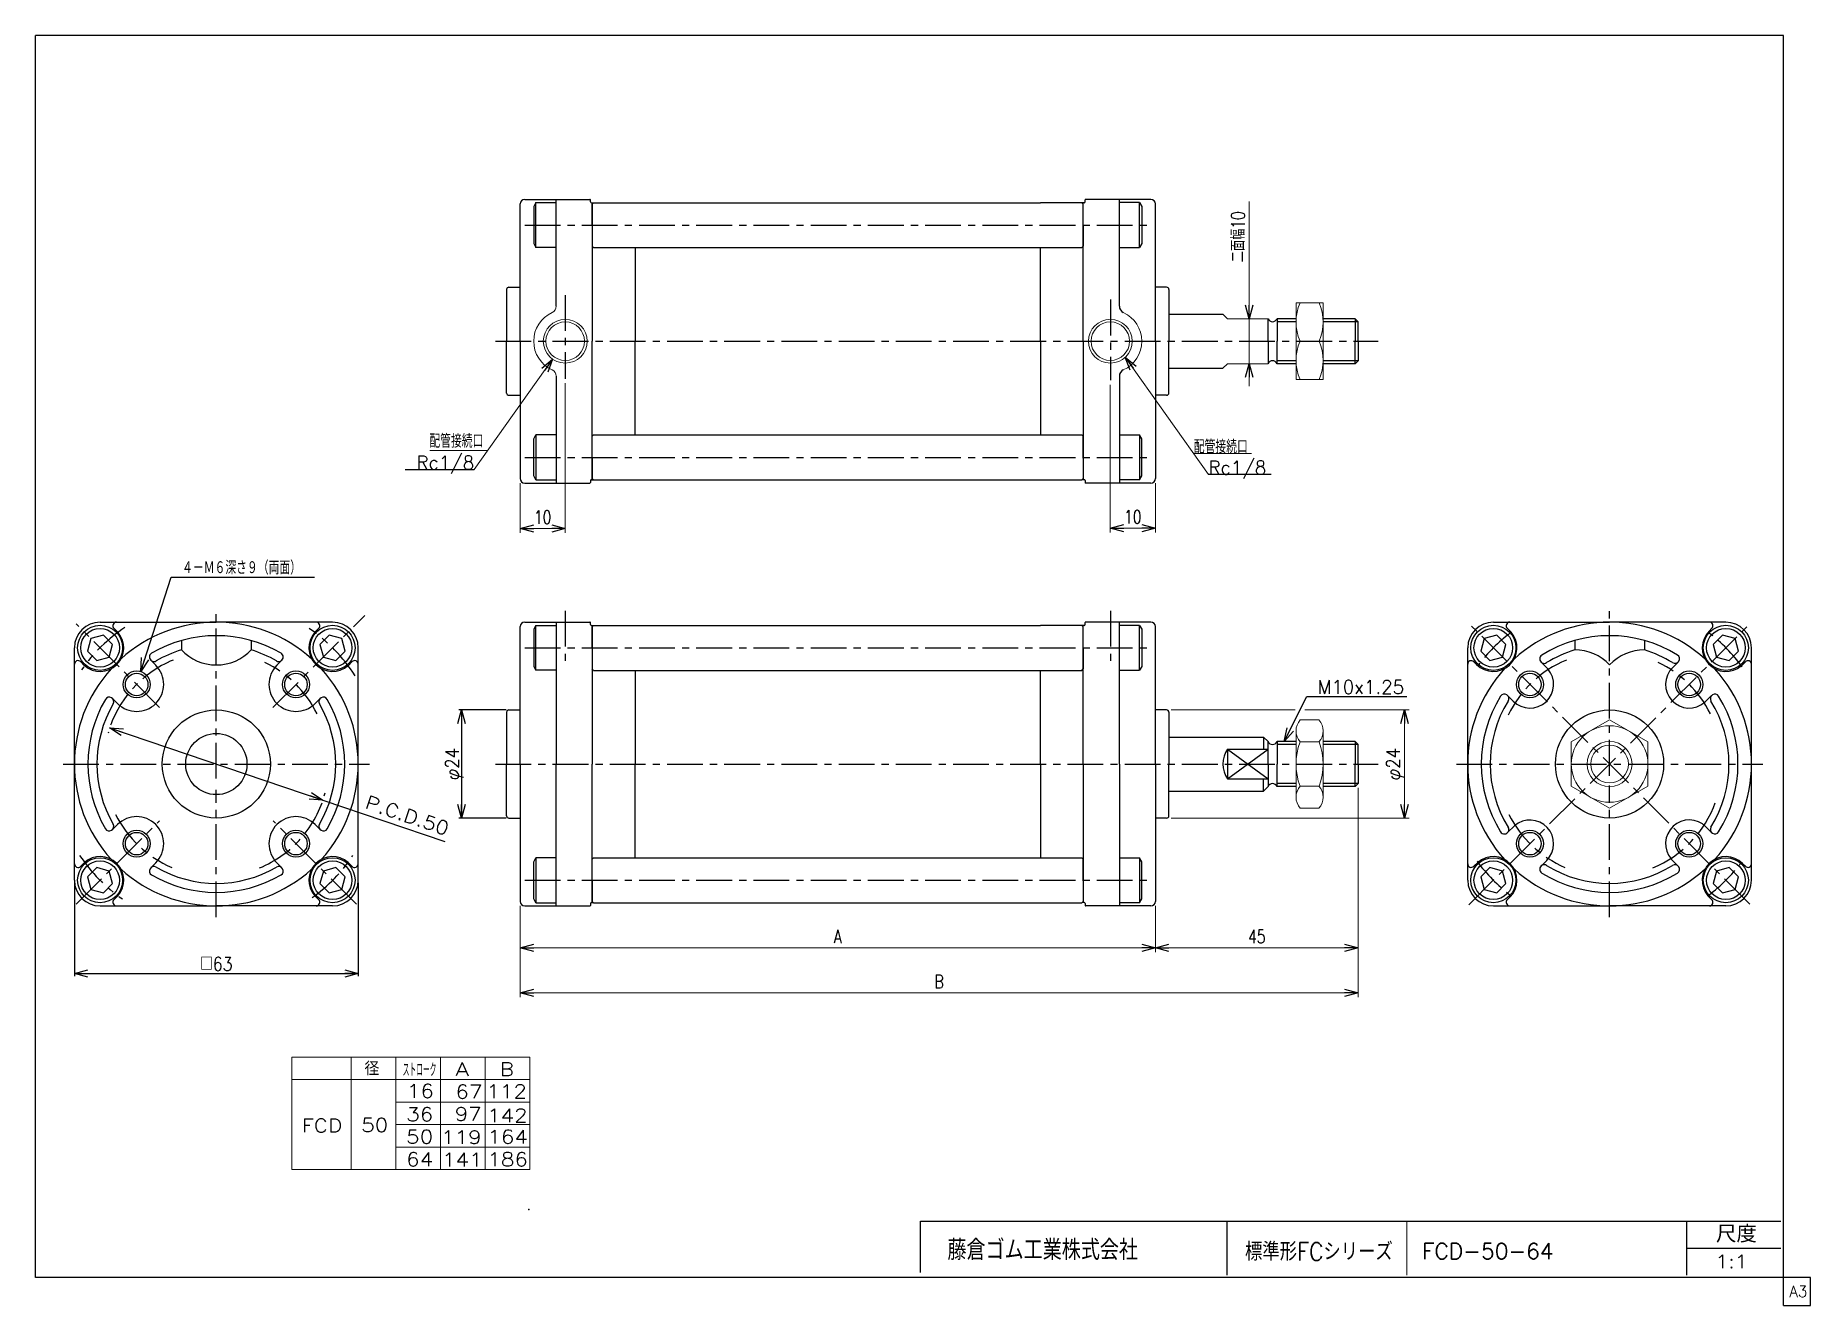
# Model space of a CAD drawing. Header units: millimetres. Extents: x -190 to 204, y -140 to 142.
import ezdxf
from ezdxf.enums import TextEntityAlignment as Align

# ---------------------------------------------------------------- set-up
doc = ezdxf.new("R2010")
doc.units = ezdxf.units.MM
doc.header["$LTSCALE"] = 0.25
doc.header["$PDSIZE"] = 1
doc.linetypes.add('CENTER', pattern=[50.8, 31.75, -6.35, 6.35, -6.35])
doc.layers.add('ZUWAKU', color=7, linetype='Continuous')
doc.styles.add('FdaStyle0', font='txt.shx', dxfattribs={"width": 0.75, "bigfont": 'bigfont'})
doc.dimstyles.new('DaDimRotatedStyle', dxfattribs={"dimtxt": 3, "dimasz": 3.000002, "dimexe": 1, "dimexo": 1, "dimgap": 1, "dimtad": 3, "dimdsep": 46, "dimtxsty": 'FdaStyle0', "dimblk1": 'OPEN30', "dimblk2": 'OPEN30', "dimsah": 1, "dimcen": 0.09, "dimclrd": 4, "dimclre": 4, "dimclrt": 4, "dimadec": 0, "dimazin": 2, "dimtfac": 1, "dimtdec": 4, "dimtmove": 0, "dimatfit": 0, "dimfxl": 1, "dimarcsym": 0})

msp = doc.modelspace()

# ---------------------------------------------------------------- texts
at = {"color": 4, "style": 'FdaStyle0'}
for s, height, width, p, p2 in [('配管接続口', 3, 0.666667, (-102.579, 49.954), (-90.579, 49.954)), ('配管接続口', 3, 0.666667, (67.097, 48.691), (79.097, 48.691)), ('Rc1/8', 3, 0.810127, (-105.433, 45.159), (-92.633, 45.159)), ('Rc1/8', 3, 0.810127, (70.39, 44.055), (83.19, 44.055)), ('４－Ｍ６深さ９（両面）', 3, 0.666667, (-157.462, 21.834), (-131.062, 21.834)), ('M10x1.25', 3, 0.8, (94.594, -4.666), (113.794, -4.666)), ('□63', 3, 0.75, (-153.462, -66.166), (-146.262, -66.166)), ('   径', 3, 0.952381, (-125.684, -89.404), (-113.684, -89.404)), ('ストローク', 3, 0.416667, (-108.499, -89.655), (-100.999, -89.655)), ('標準形FCシリーズ', 4, 0.727273, (78.472, -130.526), (111.272, -130.526)), ('FCD-50-64', 3.5, 0.822535, (117.782, -130.189), (146.982, -130.189)), ('1:1', 3, 0.8, (182.847, -132.239), (190.047, -132.239))]:
    msp.add_text(s, height=height, dxfattribs=dict(at, width=width)).set_placement(p, p2, align=Align.FIT)
for s, rotation, width, p, p2 in [('φ24', 90, 0.75, (-96.017, -23.866), (-96.017, -16.666)), ('P.C.D.50', -18.71763, 0.8, (-117.039, -30.019), (-98.854, -36.181))]:
    msp.add_text(s, height=3, rotation=rotation, dxfattribs=dict(at, width=width)).set_placement(p, p2, align=Align.FIT)
for s, p, p2 in [('A', (-96.773, -89.532), (-93.773, -89.532)), ('B', (-86.874, -89.532), (-83.874, -89.532)), ('16', (-107.57, -94.358), (-101.57, -94.358)), ('67', (-96.786, -94.532), (-90.786, -94.532)), ('112', (-89.926, -94.425), (-80.926, -94.425)), ('36', (-107.698, -99.532), (-101.698, -99.532)), ('97', (-96.958, -99.459), (-90.958, -99.459)), ('142', (-89.76, -99.798), (-80.76, -99.798)), ('FCD', (-130.925, -102.032), (-121.925, -102.032)), ('50', (-117.696, -101.905), (-111.696, -101.905)), ('50', (-107.725, -104.532), (-101.725, -104.532)), ('119', (-99.976, -104.632), (-90.976, -104.632)), ('164', (-89.698, -104.532), (-80.698, -104.532)), ('64', (-107.725, -109.532), (-101.725, -109.532)), ('141', (-99.768, -109.632), (-90.768, -109.632)), ('186', (-89.698, -109.532), (-80.698, -109.532))]:
    msp.add_text(s, height=3, dxfattribs=at).set_placement(p, p2, align=Align.FIT)
at = {"layer": 'ZUWAKU', "color": 4, "style": 'FdaStyle0'}
for s, height, width, p, p2 in [('藤倉ゴム工業株式会社', 4.5, 0.652778, (12.424, -130.396), (54.724, -130.396)), ('尺度', 3.8, 0.749175, (183.027, -126.519), (192.107, -126.519))]:
    msp.add_text(s, height=height, dxfattribs=dict(at, width=width)).set_placement(p, p2, align=Align.FIT)
at = {"layer": 'ZUWAKU', "color": 7, "style": 'FdaStyle0', "width": 0.8}
msp.add_text('A3', height=2.5, dxfattribs=at).set_placement((199.307, -138.625), (203.307, -138.625), align=Align.FIT)

# ---------------------------------------------------------------- blocks, each defined once
blk = doc.blocks.new('_OPEN30')
at = {"color": 0, "linetype": 'ByBlock', "lineweight": -2}
for p, q in [((-1, 0.267949), (0, 0)), ((0, 0), (-1, -0.267949)), ((0, 0), (-1, 0))]:
    blk.add_line(p, q, dxfattribs=at)
blk = doc.blocks.new('DC_GROUP_Φ50_1')
at = {"color": 4, "linetype": 'Continuous', "lineweight": 13}
for p, q in [((62.08, -8.27), (89.6, -8.27)), ((91.77, -8.27), (114.88, -8.27)), ((113.88, -32.27), (113.88, -8.27)), ((62.08, -32.27), (114.88, -32.27))]:
    blk.add_line(p, q, dxfattribs=at)
at = {"color": 4, "xscale": 3.000002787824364, "yscale": 2.999989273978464}
for p, rotation in [((113.88, -8.27), 90), ((113.88, -32.27), 270)]:
    blk.add_blockref('_OPEN30', p, dxfattribs=dict(at, rotation=rotation))
at = {"color": 4, "style": 'FdaStyle0', "width": 0.75}
blk.add_text('φ24', height=3, rotation=90, dxfattribs=at).set_placement((112.88, -23.87), (112.88, -16.67), align=Align.FIT)
blk = doc.blocks.new('DC_GROUP_Φ50_2')
at = {"color": 4, "linetype": 'Continuous', "lineweight": 13}
for p, q in [((90.71, -10.45), (94.9, -10.45)), ((89.8, -12.91), (89.8, -27.63)), ((94.9, -15.36), (90.71, -15.36)), ((95.8, -12.91), (95.8, -27.63)), ((90.71, -25.17), (94.9, -25.17)), ((90.71, -30.08), (94.9, -30.08))]:
    blk.add_line(p, q, dxfattribs=at)
for centre, radius, start, end in [((93.59, -12.91), 3.78, 139.5701, 220.4299), ((92.02, -12.91), 3.78, 319.5701, 40.4299), ((103.58, -20.27), 13.78, 159.1359, 200.8641), ((82.03, -20.27), 13.78, 339.1359, 20.8641), ((93.59, -27.63), 3.78, 139.5701, 220.4299), ((92.02, -27.63), 3.78, 319.5701, 40.4299)]:
    blk.add_arc(centre, radius, start, end, dxfattribs=at)
blk = doc.blocks.new('DC_GROUP_Φ50_3')
at = {"color": 4, "linetype": 'Continuous', "lineweight": 13}
for p, q in [((95.8, 82.12), (89.8, 82.12)), ((89.8, 82.12), (89.8, 65.12)), ((95.8, 65.12), (95.8, 82.12)), ((90.7, 73.62), (94.91, 73.62)), ((89.8, 65.12), (95.8, 65.12))]:
    blk.add_line(p, q, dxfattribs=at)
for centre, start, end in [((100.25, 77.87), 156.0093, 203.9907), ((85.36, 77.87), 336.0093, 23.9907), ((100.25, 69.37), 156.0093, 203.9907), ((85.36, 69.37), 336.0093, 23.9907)]:
    blk.add_arc(centre, 10.45, start, end, dxfattribs=at)
blk = doc.blocks.new('DC_GROUP_Φ50_4')
at = {"color": 4, "linetype": 'Continuous', "lineweight": 13}
for p, q in [((159.4, -10.45), (150.9, -15.36)), ((167.9, -15.36), (159.4, -10.45)), ((150.9, -15.36), (150.9, -25.17)), ((167.9, -25.17), (167.9, -15.36)), ((150.9, -25.17), (159.4, -30.08)), ((159.4, -30.08), (167.9, -25.17))]:
    blk.add_line(p, q, dxfattribs=at)
for radius in [8.5, 5, 4.19]:
    blk.add_circle((159.4, -20.27), radius, dxfattribs=at)
blk = doc.blocks.new('*D5')
at = {"color": 4, "linetype": 'Continuous', "lineweight": 13}
for p, q in [((-82.42, -51.77), (-82.42, -62.07)), ((58.58, -51.77), (58.58, -62.07)), ((-82.42, -61.07), (58.58, -61.07))]:
    blk.add_line(p, q, dxfattribs=at)
at = {"color": 4, "xscale": 3.000002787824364, "yscale": 2.999989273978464}
for p, rotation in [((-82.42, -61.07), 180), ((58.58, -61.07), 360)]:
    blk.add_blockref('_OPEN30', p, dxfattribs=dict(at, rotation=rotation))
at = {"color": 4, "insert": (-11.92, -60.07), "char_height": 3, "width": 6.75, "attachment_point": 8, "style": 'FdaStyle0'}
blk.add_mtext('\\T1.00;A', dxfattribs=at)
blk = doc.blocks.new('*D6')
at = {"color": 4, "linetype": 'Continuous', "lineweight": 13}
for p, q in [((103.58, -25.59), (103.58, -62.07)), ((58.58, -51.77), (58.58, -62.07)), ((58.58, -61.07), (103.58, -61.07))]:
    blk.add_line(p, q, dxfattribs=at)
at = {"color": 4, "xscale": 3.000002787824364, "yscale": 2.999989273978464}
for p, rotation in [((58.58, -61.07), 180), ((103.58, -61.07), 360)]:
    blk.add_blockref('_OPEN30', p, dxfattribs=dict(at, rotation=rotation))
at = {"color": 4, "insert": (81.08, -60.07), "char_height": 3, "width": 9.75, "attachment_point": 8, "style": 'FdaStyle0'}
blk.add_mtext('\\T1.00;45', dxfattribs=at)
blk = doc.blocks.new('*D7')
at = {"color": 4, "linetype": 'Continuous', "lineweight": 13}
for p, q in [((103.58, -25.59), (103.58, -72.07)), ((-82.42, -51.77), (-82.42, -72.07)), ((-82.42, -71.07), (103.58, -71.07))]:
    blk.add_line(p, q, dxfattribs=at)
at = {"color": 4, "xscale": 3.000002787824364, "yscale": 2.999989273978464}
for p, rotation in [((-82.42, -71.07), 180), ((103.58, -71.07), 360)]:
    blk.add_blockref('_OPEN30', p, dxfattribs=dict(at, rotation=rotation))
at = {"color": 4, "insert": (10.58, -70.07), "char_height": 3, "width": 6.75, "attachment_point": 8, "style": 'FdaStyle0'}
blk.add_mtext('\\T1.00;B', dxfattribs=at)
blk = doc.blocks.new('DA_IMAGEDIMGROUP_1')
at = {"color": 4, "linetype": 'Continuous', "lineweight": 13}
for p, q in [((79.42, 104.67), (79.42, 78.62)), ((79.42, 68.62), (79.42, 78.62)), ((79.42, 63.62), (79.42, 68.62))]:
    blk.add_line(p, q, dxfattribs=at)
at = {"color": 4, "xscale": 3.000002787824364, "yscale": 2.999989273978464}
for p, rotation in [((79.42, 78.62), 270), ((79.42, 68.62), 90)]:
    blk.add_blockref('_OPEN30', p, dxfattribs=dict(at, rotation=rotation))
at = {"color": 4, "insert": (78.42, 91.17), "char_height": 3, "width": 18.75, "attachment_point": 7, "rotation": 90, "style": 'FdaStyle0'}
blk.add_mtext('\\T1.00;二面幅10', dxfattribs=at)
blk = doc.blocks.new('*D9')
at = {"color": 4, "linetype": 'Continuous', "lineweight": 13}
for p, q in [((48.58, 63.95), (48.58, 31.12)), ((58.58, 42.12), (58.58, 31.12)), ((48.58, 32.12), (58.58, 32.12))]:
    blk.add_line(p, q, dxfattribs=at)
at = {"color": 4, "xscale": 3.000002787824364, "yscale": 2.999989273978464}
for p, rotation in [((48.58, 32.12), 180), ((58.58, 32.12), 360)]:
    blk.add_blockref('_OPEN30', p, dxfattribs=dict(at, rotation=rotation))
at = {"color": 4, "insert": (53.58, 33.12), "char_height": 3, "width": 9.75, "attachment_point": 8, "style": 'FdaStyle0'}
blk.add_mtext('\\T1.00;10', dxfattribs=at)
blk = doc.blocks.new('*D10')
at = {"color": 4, "linetype": 'Continuous', "lineweight": 13}
for p, q in [((-72.42, 64.29), (-72.42, 31.04)), ((-82.42, 42.12), (-82.42, 31.04)), ((-82.42, 32.04), (-72.42, 32.04))]:
    blk.add_line(p, q, dxfattribs=at)
at = {"color": 4, "xscale": 3.000002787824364, "yscale": 2.999989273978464}
for p, rotation in [((-82.42, 32.04), 180), ((-72.42, 32.04), 360)]:
    blk.add_blockref('_OPEN30', p, dxfattribs=dict(at, rotation=rotation))
at = {"color": 4, "insert": (-77.42, 33.04), "char_height": 3, "width": 9.75, "attachment_point": 8, "style": 'FdaStyle0'}
blk.add_mtext('\\T1.00;10', dxfattribs=at)

# ---------------------------------------------------------------- dimensions: what is measured, and where the dimension line sits
at = {"linetype": 'Continuous', "lineweight": 13}
for base, p1, p2, picture, middle in [((-72.417, 32.043), (-82.417, 43.116), (-72.417, 65.29), '*D10', (-77.417, 32.043)), ((58.583, 32.116), (48.583, 64.949), (58.583, 43.116), '*D9', (53.583, 32.116)), ((103.583, -61.066), (58.583, -50.766), (103.583, -24.591), '*D6', (81.083, -61.066))]:
    dim = msp.add_linear_dim(base=base, p1=p1, p2=p2, dimstyle='DaDimRotatedStyle', override={"dimtxt": 3, "dimasz": 3.000002, "dimexe": 1, "dimexo": 1, "dimgap": 1, "dimtad": 3, "dimtih": 0, "dimtoh": 0, "dimdec": 2, "dimzin": 8, "dimtxsty": 'FdaStyle0', "dimblk1": 'OPEN30', "dimblk2": 'OPEN30', "dimsah": 1, "dimclrd": 4, "dimclre": 4, "dimclrt": 4, "dimazin": 2, "dimtofl": 1, "dimatfit": 0, "dimtolj": 0, "dimtzin": 8}, dxfattribs=at)
    dim.commit()
    dim.dimension.update_dxf_attribs({"geometry": picture, "text_midpoint": middle})
for base, p2, text, picture, middle in [((103.583, -71.066), (103.583, -24.591), 'B', '*D7', (10.583, -71.066)), ((58.583, -61.066), (58.583, -50.766), 'A', '*D5', (-11.917, -61.066))]:
    dim = msp.add_linear_dim(base=base, p1=(-82.417, -50.766), p2=p2, text=text, dimstyle='DaDimRotatedStyle', override={"dimtxt": 3, "dimasz": 3.000002, "dimexe": 1, "dimexo": 1, "dimgap": 1, "dimtad": 3, "dimtih": 0, "dimtoh": 0, "dimdec": 2, "dimzin": 8, "dimtxsty": 'FdaStyle0', "dimblk1": 'OPEN30', "dimblk2": 'OPEN30', "dimsah": 1, "dimclrd": 4, "dimclre": 4, "dimclrt": 4, "dimazin": 2, "dimtofl": 1, "dimatfit": 0, "dimtolj": 0, "dimtzin": 8}, dxfattribs=at)
    dim.commit()
    dim.dimension.update_dxf_attribs({"geometry": picture, "text_midpoint": middle})

# ---------------------------------------------------------------- linework, layer by layer
at = {"color": 4, "linetype": 'Continuous', "lineweight": 25}
for p, q in [((-82.417, 85.616), (-82.417, 104.116)), ((-82.417, 73.616), (-82.417, 104.116)), ((-82.417, 85.616), (-82.417, 104.116)), ((-82.417, 73.616), (-82.417, 104.116)), ((-81.417, 105.116), (-66.917, 105.116)), ((-81.417, 105.116), (-74.417, 105.116)), ((-81.417, 105.116), (-66.917, 105.116)), ((-81.417, 105.116), (-74.417, 105.116)), ((-78.912, 104.403), (-79.417, 103.53)), ((-78.912, 104.403), (-79.417, 103.53)), ((-79.417, 103.53), (-79.417, 95.303)), ((-79.417, 103.53), (-79.417, 95.303)), ((-78.912, 104.403), (-74.417, 104.403)), ((-78.912, 94.43), (-78.912, 104.403)), ((-78.912, 104.403), (-74.417, 104.403)), ((-78.912, 94.43), (-78.912, 104.403)), ((-74.417, 81.362), (-74.417, 105.19)), ((-74.417, 105.116), (-66.917, 105.116)), ((-74.417, 105.116), (-66.917, 105.116)), ((-66.817, 104.566), (-66.817, 105.016)), ((-66.817, 104.566), (-66.817, 105.016)), ((-66.817, 104.566), (-66.817, 105.016)), ((-66.817, 104.566), (-66.817, 105.016)), ((-66.617, 104.366), (-56.917, 104.366)), ((-66.617, 104.366), (-66.167, 104.366)), ((-66.617, 104.366), (-56.917, 104.366)), ((-66.617, 104.366), (-66.167, 104.366)), ((-66.417, 104.366), (-66.417, 73.616)), ((-66.117, 104.366), (-66.417, 104.066)), ((-66.417, 104.366), (-66.417, 73.616)), ((-66.117, 104.366), (-66.417, 104.066)), ((-66.417, 99.416), (-66.417, 104.116)), ((-66.417, 99.416), (-66.417, 104.116)), ((-56.917, 104.366), (33.083, 104.366)), ((-56.917, 104.366), (33.083, 104.366)), ((42.783, 104.366), (33.083, 104.366)), ((42.783, 104.366), (33.083, 104.366)), ((42.583, 104.066), (42.283, 104.366)), ((42.583, 104.066), (42.283, 104.366)), ((42.783, 104.366), (42.333, 104.366)), ((42.783, 104.366), (42.333, 104.366)), ((42.583, 73.616), (42.583, 104.366)), ((42.583, 73.616), (42.583, 104.366)), ((42.583, 99.416), (42.583, 104.116)), ((42.583, 99.416), (42.583, 104.116)), ((42.983, 104.566), (42.983, 105.016)), ((42.983, 104.566), (42.983, 105.016)), ((42.983, 104.566), (42.983, 105.016)), ((42.983, 104.566), (42.983, 105.016)), ((57.583, 105.116), (43.083, 105.116)), ((50.583, 105.116), (43.083, 105.116)), ((57.583, 105.116), (43.083, 105.116)), ((50.583, 105.116), (43.083, 105.116)), ((50.583, 81.362), (50.583, 105.19)), ((50.583, 81.362), (50.583, 105.19)), ((57.583, 105.116), (50.583, 105.116)), ((57.583, 105.116), (50.583, 105.116)), ((55.079, 104.403), (50.583, 104.403)), ((55.079, 104.403), (50.583, 104.403)), ((55.079, 104.403), (55.583, 103.53)), ((55.079, 94.43), (55.079, 104.403)), ((55.079, 104.403), (55.583, 103.53)), ((55.079, 94.43), (55.079, 104.403)), ((55.583, 103.53), (55.583, 95.303)), ((55.583, 103.53), (55.583, 95.303)), ((58.583, 85.616), (58.583, 104.116)), ((58.583, 73.616), (58.583, 104.116)), ((58.583, 85.616), (58.583, 104.116)), ((58.583, 73.616), (58.583, 104.116)), ((-66.417, 99.416), (-66.417, 94.716)), ((-66.417, 99.416), (-66.417, 94.716)), ((42.583, 99.416), (42.583, 94.716)), ((42.583, 99.416), (42.583, 94.716)), ((-79.417, 95.303), (-78.912, 94.43)), ((-79.417, 95.303), (-78.912, 94.43)), ((-66.117, 94.416), (-66.417, 94.716)), ((-66.117, 94.416), (-66.417, 94.716)), ((42.283, 94.416), (42.583, 94.716)), ((42.283, 94.416), (42.583, 94.716)), ((55.583, 95.303), (55.079, 94.43)), ((55.583, 95.303), (55.079, 94.43)), ((-74.417, 94.43), (-78.912, 94.43)), ((-74.417, 94.43), (-78.912, 94.43)), ((-66.117, 94.416), (42.283, 94.416)), ((-66.117, 94.416), (42.283, 94.416)), ((-56.917, 94.416), (-56.917, 73.616)), ((-56.917, 94.416), (-56.917, 73.616)), ((33.083, 73.616), (33.083, 94.416)), ((33.083, 73.616), (33.083, 94.416)), ((50.583, 94.43), (55.079, 94.43)), ((50.583, 94.43), (55.079, 94.43)), ((-85.417, 85.116), (-85.417, 73.616)), ((-85.417, 85.116), (-85.417, 73.616)), ((-84.917, 85.616), (-82.417, 85.616)), ((-84.917, 85.616), (-82.417, 85.616)), ((61.083, 85.616), (58.583, 85.616)), ((61.083, 85.616), (58.583, 85.616)), ((61.083, 85.616), (58.583, 85.616)), ((61.083, 85.616), (58.583, 85.616)), ((61.583, 85.116), (61.583, 79.616)), ((61.583, 85.116), (61.583, 73.616)), ((61.583, 85.116), (61.583, 79.616)), ((61.583, 85.116), (61.583, 73.616)), ((61.583, 79.616), (73.583, 79.616)), ((61.583, 79.616), (73.583, 79.616)), ((83.583, 73.616), (83.583, 78.616)), ((83.583, 73.616), (83.583, 78.616)), ((89.804, 78.616), (85.583, 78.616)), ((85.583, 78.616), (85.583, 73.616)), ((89.804, 78.616), (85.583, 78.616)), ((85.583, 78.616), (85.583, 73.616)), ((89.804, 77.941), (85.583, 77.941)), ((89.804, 77.941), (85.583, 77.941)), ((102.908, 78.616), (95.804, 78.616)), ((103.583, 77.941), (95.804, 77.941)), ((102.908, 78.616), (97.804, 78.616)), ((103.583, 77.941), (97.804, 77.941)), ((103.583, 77.941), (102.908, 78.616)), ((102.908, 78.616), (102.908, 73.616)), ((103.583, 77.941), (102.908, 78.616)), ((102.908, 78.616), (102.908, 73.616)), ((103.583, 73.616), (103.583, 77.941)), ((103.583, 73.616), (103.583, 77.941)), ((-85.417, 62.116), (-85.417, 73.616)), ((-85.417, 62.116), (-85.417, 73.616)), ((-82.417, 73.616), (-82.417, 43.116)), ((-82.417, 73.616), (-82.417, 43.116)), ((-66.417, 42.866), (-66.417, 73.616)), ((-66.417, 42.866), (-66.417, 73.616)), ((-56.917, 52.816), (-56.917, 73.616)), ((-56.917, 52.816), (-56.917, 73.616)), ((33.083, 73.616), (33.083, 52.816)), ((33.083, 73.616), (33.083, 52.816)), ((42.583, 73.616), (42.583, 42.866)), ((42.583, 73.616), (42.583, 42.866)), ((58.583, 73.616), (58.583, 43.116)), ((58.583, 73.616), (58.583, 43.116)), ((61.583, 62.116), (61.583, 73.616)), ((61.583, 62.116), (61.583, 73.616)), ((83.583, 73.616), (83.583, 68.616)), ((83.583, 73.616), (83.583, 68.616)), ((85.583, 68.616), (85.583, 73.616)), ((85.583, 68.616), (85.583, 73.616)), ((102.908, 68.616), (102.908, 73.616)), ((102.908, 68.616), (102.908, 73.616)), ((103.583, 73.616), (103.583, 69.291)), ((103.583, 73.616), (103.583, 69.291)), ((61.583, 67.616), (73.583, 67.616)), ((61.583, 67.616), (73.583, 67.616)), ((89.804, 69.291), (85.583, 69.291)), ((89.804, 69.291), (85.583, 69.291)), ((89.804, 68.616), (85.583, 68.616)), ((89.804, 68.616), (85.583, 68.616)), ((103.583, 69.291), (95.804, 69.291)), ((102.908, 68.616), (95.804, 68.616)), ((103.583, 69.291), (97.804, 69.291)), ((102.908, 68.616), (97.804, 68.616)), ((103.583, 69.291), (102.908, 68.616)), ((103.583, 69.291), (102.908, 68.616)), ((-74.417, 65.87), (-74.417, 42.043)), ((50.583, 65.87), (50.583, 42.043)), ((50.583, 65.87), (50.583, 42.043)), ((-84.917, 61.616), (-82.417, 61.616)), ((-84.917, 61.616), (-82.417, 61.616)), ((61.083, 61.616), (58.583, 61.616)), ((61.083, 61.616), (58.583, 61.616)), ((-79.417, 51.93), (-78.912, 52.803)), ((-79.417, 51.93), (-78.912, 52.803)), ((-79.417, 43.703), (-79.417, 51.93)), ((-79.417, 43.703), (-79.417, 51.93)), ((-74.417, 52.803), (-78.912, 52.803)), ((-78.912, 52.803), (-78.912, 42.83)), ((-74.417, 52.803), (-78.912, 52.803)), ((-78.912, 52.803), (-78.912, 42.83)), ((-66.117, 52.816), (-66.417, 52.516)), ((-66.117, 52.816), (-66.417, 52.516)), ((-66.417, 47.816), (-66.417, 52.516)), ((-66.417, 47.816), (-66.417, 52.516)), ((-66.117, 52.816), (42.283, 52.816)), ((-66.117, 52.816), (42.283, 52.816)), ((42.283, 52.816), (42.583, 52.516)), ((42.283, 52.816), (42.583, 52.516)), ((42.583, 47.816), (42.583, 52.516)), ((42.583, 47.816), (42.583, 52.516)), ((50.583, 52.803), (55.079, 52.803)), ((50.583, 52.803), (55.079, 52.803)), ((55.583, 51.93), (55.079, 52.803)), ((55.079, 52.803), (55.079, 42.83)), ((55.583, 51.93), (55.079, 52.803)), ((55.079, 52.803), (55.079, 42.83)), ((55.583, 43.703), (55.583, 51.93)), ((55.583, 43.703), (55.583, 51.93)), ((-66.417, 47.816), (-66.417, 43.116)), ((-66.417, 47.816), (-66.417, 43.116)), ((42.583, 47.816), (42.583, 43.116)), ((42.583, 47.816), (42.583, 43.116)), ((-107.962, 45.159), (-92.633, 45.159)), ((-78.912, 42.83), (-79.417, 43.703)), ((-78.912, 42.83), (-79.417, 43.703)), ((55.079, 42.83), (55.583, 43.703)), ((55.079, 42.83), (55.583, 43.703)), ((84.304, 44.055), (70.39, 44.055)), ((-81.417, 42.116), (-74.417, 42.116)), ((-81.417, 42.116), (-74.417, 42.116)), ((-78.912, 42.83), (-74.417, 42.83)), ((-78.912, 42.83), (-74.417, 42.83)), ((-74.417, 42.116), (-66.917, 42.116)), ((-74.417, 42.116), (-66.917, 42.116)), ((-66.817, 42.666), (-66.817, 42.216)), ((-66.817, 42.666), (-66.817, 42.216)), ((-66.617, 42.866), (-66.167, 42.866)), ((-66.617, 42.866), (-66.167, 42.866)), ((-66.117, 42.816), (-66.417, 43.116)), ((-66.117, 42.816), (-66.417, 43.116)), ((-66.117, 42.816), (42.283, 42.816)), ((-66.117, 42.816), (42.283, 42.816)), ((42.583, 43.116), (42.283, 42.816)), ((42.583, 43.116), (42.283, 42.816)), ((42.783, 42.866), (42.333, 42.866)), ((42.783, 42.866), (42.333, 42.866)), ((42.983, 42.666), (42.983, 42.216)), ((42.983, 42.666), (42.983, 42.216)), ((50.583, 42.116), (43.083, 42.116)), ((50.583, 42.116), (43.083, 42.116)), ((55.079, 42.83), (50.583, 42.83)), ((55.079, 42.83), (50.583, 42.83)), ((57.583, 42.116), (50.583, 42.116)), ((57.583, 42.116), (50.583, 42.116)), ((-166.62, 0.267), (-159.862, 21.234)), ((-159.862, 21.234), (-128.105, 21.234)), ((-174.915, 8.322), (-177.704, 7.575)), ((-175.662, 11.234), (-149.862, 11.234)), ((-172.874, 6.281), (-174.915, 8.322)), ((-171.702, 8.979), (-172.591, 9.868)), ((-124.062, 11.234), (-149.862, 11.234)), ((-128.023, 8.979), (-127.133, 9.868)), ((-124.81, 8.322), (-126.851, 6.281)), ((-122.021, 7.575), (-124.81, 8.322)), ((-82.417, -8.266), (-82.417, 10.234)), ((-82.417, -20.266), (-82.417, 10.234)), ((-82.417, -8.266), (-82.417, 10.234)), ((-82.417, -20.266), (-82.417, 10.234)), ((-81.417, 11.234), (-66.917, 11.234)), ((-81.417, 11.234), (-74.417, 11.234)), ((-81.417, 11.234), (-66.917, 11.234)), ((-81.417, 11.234), (-74.417, 11.234)), ((-78.912, 10.52), (-79.417, 9.647)), ((-78.912, 10.52), (-79.417, 9.647)), ((-79.417, 9.647), (-79.417, 1.42)), ((-79.417, 9.647), (-79.417, 1.42)), ((-78.912, 10.52), (-74.417, 10.52)), ((-78.912, 0.547), (-78.912, 10.52)), ((-78.912, 10.52), (-74.417, 10.52)), ((-78.912, 0.547), (-78.912, 10.52)), ((-74.417, 11.307), (-74.417, -20.266)), ((-74.417, 11.307), (-74.417, -20.266)), ((-74.417, 11.234), (-66.917, 11.234)), ((-74.417, 11.234), (-66.917, 11.234)), ((-66.817, 10.684), (-66.817, 11.134)), ((-66.817, 10.684), (-66.817, 11.134)), ((-66.817, 10.684), (-66.817, 11.134)), ((-66.817, 10.684), (-66.817, 11.134)), ((-66.617, 10.484), (-56.917, 10.484)), ((-66.617, 10.484), (-66.167, 10.484)), ((-66.617, 10.484), (-56.917, 10.484)), ((-66.617, 10.484), (-66.167, 10.484)), ((-66.417, 10.484), (-66.417, -20.266)), ((-66.117, 10.484), (-66.417, 10.184)), ((-66.417, 10.484), (-66.417, -20.266)), ((-66.117, 10.484), (-66.417, 10.184)), ((-66.417, 5.534), (-66.417, 10.234)), ((-66.417, 5.534), (-66.417, 10.234)), ((-56.917, 10.484), (33.083, 10.484)), ((-56.917, 10.484), (33.083, 10.484)), ((42.783, 10.484), (33.083, 10.484)), ((42.783, 10.484), (33.083, 10.484)), ((42.583, 10.184), (42.283, 10.484)), ((42.583, 10.184), (42.283, 10.484)), ((42.783, 10.484), (42.333, 10.484)), ((42.783, 10.484), (42.333, 10.484)), ((42.583, -20.266), (42.583, 10.484)), ((42.583, -20.266), (42.583, 10.484)), ((42.583, 5.534), (42.583, 10.234)), ((42.583, 5.534), (42.583, 10.234)), ((42.983, 10.684), (42.983, 11.134)), ((42.983, 10.684), (42.983, 11.134)), ((42.983, 10.684), (42.983, 11.134)), ((42.983, 10.684), (42.983, 11.134)), ((57.583, 11.234), (43.083, 11.234)), ((50.583, 11.234), (43.083, 11.234)), ((57.583, 11.234), (43.083, 11.234)), ((50.583, 11.234), (43.083, 11.234)), ((50.583, -20.266), (50.583, 11.307)), ((50.583, -20.266), (50.583, 11.307)), ((57.583, 11.234), (50.583, 11.234)), ((57.583, 11.234), (50.583, 11.234)), ((55.079, 10.52), (50.583, 10.52)), ((55.079, 10.52), (50.583, 10.52)), ((55.079, 10.52), (55.583, 9.647)), ((55.079, 0.547), (55.079, 10.52)), ((55.079, 10.52), (55.583, 9.647)), ((55.079, 0.547), (55.079, 10.52)), ((55.583, 9.647), (55.583, 1.42)), ((55.583, 9.647), (55.583, 1.42)), ((58.583, -8.266), (58.583, 10.234)), ((58.583, -20.266), (58.583, 10.234)), ((58.583, -8.266), (58.583, 10.234)), ((58.583, -20.266), (58.583, 10.234)), ((134.352, 8.322), (131.563, 7.575)), ((133.604, 11.234), (159.404, 11.234)), ((136.393, 6.281), (134.352, 8.322)), ((137.574, 8.988), (136.695, 9.868)), ((185.204, 11.234), (159.404, 11.234)), ((181.501, 9.255), (182.114, 9.868)), ((184.457, 8.322), (182.416, 6.281)), ((187.246, 7.575), (184.457, 8.322)), ((-181.362, -46.066), (-181.362, 5.534)), ((-177.704, 7.575), (-178.451, 4.786)), ((-178.451, 4.786), (-176.41, 2.745)), ((-173.621, 3.492), (-172.874, 6.281)), ((-157.612, 7.16), (-157.612, 5.075)), ((-142.112, 7.16), (-142.112, 5.075)), ((-126.851, 6.281), (-126.104, 3.492)), ((-123.315, 2.745), (-121.274, 4.786)), ((-121.274, 4.786), (-122.021, 7.575)), ((-118.362, -46.066), (-118.362, 5.534)), ((-66.417, 5.534), (-66.417, 0.834)), ((-66.417, 5.534), (-66.417, 0.834)), ((42.583, 5.534), (42.583, 0.834)), ((42.583, 5.534), (42.583, 0.834)), ((127.904, -46.066), (127.904, 5.534)), ((131.563, 7.575), (130.816, 4.786)), ((130.816, 4.786), (132.857, 2.745)), ((135.646, 3.492), (136.393, 6.281)), ((151.654, 7.16), (151.654, 5.075)), ((167.154, 7.16), (167.154, 5.075)), ((182.416, 6.281), (183.163, 3.492)), ((185.952, 2.745), (187.993, 4.786)), ((187.993, 4.786), (187.246, 7.575)), ((190.904, -46.066), (190.904, 5.534)), ((-179.107, 1.573), (-179.997, 2.463)), ((-176.41, 2.745), (-173.621, 3.492)), ((-164.425, 2.781), (-163.297, 1.654)), ((-135.3, 2.781), (-136.427, 1.654)), ((-126.104, 3.492), (-123.315, 2.745)), ((-120.617, 1.573), (-119.728, 2.463)), ((-79.417, 1.42), (-78.912, 0.547)), ((-79.417, 1.42), (-78.912, 0.547)), ((-74.417, 0.547), (-78.912, 0.547)), ((-74.417, 0.547), (-78.912, 0.547)), ((-66.117, 0.534), (-66.417, 0.834)), ((-66.117, 0.534), (-66.417, 0.834)), ((-66.117, 0.534), (42.283, 0.534)), ((-66.117, 0.534), (42.283, 0.534)), ((-56.917, 0.534), (-56.917, -20.266)), ((-56.917, 0.534), (-56.917, -20.266)), ((33.083, -20.266), (33.083, 0.534)), ((33.083, -20.266), (33.083, 0.534)), ((42.283, 0.534), (42.583, 0.834)), ((42.283, 0.534), (42.583, 0.834)), ((50.583, 0.547), (55.079, 0.547)), ((50.583, 0.547), (55.079, 0.547)), ((55.583, 1.42), (55.079, 0.547)), ((55.583, 1.42), (55.079, 0.547)), ((129.883, 1.831), (129.27, 2.443)), ((132.857, 2.745), (135.646, 3.492)), ((145.706, 0.857), (144.18, 2.382)), ((173.37, 1.124), (174.629, 2.382)), ((183.163, 3.492), (185.952, 2.745)), ((188.659, 1.564), (189.539, 2.443)), ((-172.91, -5.704), (-171.783, -6.831)), ((-126.815, -5.704), (-127.942, -6.831)), ((87.194, -15.266), (92.194, -5.266)), ((92.194, -5.266), (114.394, -5.266)), ((138.014, -6.301), (136.755, -5.042)), ((180.527, -6.568), (182.053, -5.042)), ((-85.517, -8.266), (-96.017, -8.266)), ((-95.417, -8.266), (-95.417, -32.266)), ((-85.417, -8.766), (-85.417, -20.266)), ((-85.417, -8.766), (-85.417, -20.266)), ((-84.917, -8.266), (-82.417, -8.266)), ((-84.917, -8.266), (-82.417, -8.266)), ((61.083, -8.266), (58.583, -8.266)), ((61.083, -8.266), (58.583, -8.266)), ((61.083, -8.266), (58.583, -8.266)), ((61.083, -8.266), (58.583, -8.266)), ((61.583, -8.766), (61.583, -14.266)), ((61.583, -8.766), (61.583, -20.266)), ((61.583, -8.766), (61.583, -14.266)), ((61.583, -8.766), (61.583, -20.266)), ((-173.54, -12.244), (-126.185, -28.289)), ((61.583, -14.266), (82.583, -14.266)), ((61.583, -14.266), (82.583, -14.266)), ((82.583, -14.266), (83.583, -15.266)), ((82.583, -14.266), (82.583, -16.951)), ((82.583, -14.266), (83.583, -15.266)), ((82.583, -14.266), (82.583, -16.951)), ((83.583, -20.266), (83.583, -15.266)), ((83.583, -20.266), (83.583, -15.266)), ((89.804, -15.266), (85.583, -15.266)), ((85.583, -15.266), (85.583, -20.266)), ((89.804, -15.266), (85.583, -15.266)), ((85.583, -15.266), (85.583, -20.266)), ((102.908, -15.266), (95.804, -15.266)), ((102.908, -15.266), (97.804, -15.266)), ((103.583, -15.941), (102.908, -15.266)), ((102.908, -15.266), (102.908, -20.266)), ((103.583, -15.941), (102.908, -15.266)), ((102.908, -15.266), (102.908, -20.266)), ((74.583, -16.951), (74.583, -23.581)), ((74.583, -16.951), (83.583, -16.951)), ((74.583, -23.581), (83.583, -16.951)), ((74.583, -16.951), (83.583, -23.581)), ((74.583, -16.951), (74.583, -23.581)), ((74.583, -16.951), (83.583, -16.951)), ((74.583, -23.581), (83.583, -16.951)), ((74.583, -16.951), (83.583, -23.581)), ((89.804, -15.941), (85.583, -15.941)), ((89.804, -15.941), (85.583, -15.941)), ((103.583, -15.941), (95.804, -15.941)), ((103.583, -15.941), (97.804, -15.941)), ((103.583, -20.266), (103.583, -15.941)), ((103.583, -20.266), (103.583, -15.941)), ((-85.417, -31.766), (-85.417, -20.266)), ((-85.417, -31.766), (-85.417, -20.266)), ((-82.417, -20.266), (-82.417, -50.766)), ((-82.417, -20.266), (-82.417, -50.766)), ((-74.417, -51.84), (-74.417, -20.266)), ((-74.417, -51.84), (-74.417, -20.266)), ((-66.417, -51.016), (-66.417, -20.266)), ((-66.417, -51.016), (-66.417, -20.266)), ((-56.917, -41.066), (-56.917, -20.266)), ((-56.917, -41.066), (-56.917, -20.266)), ((33.083, -20.266), (33.083, -41.066)), ((33.083, -20.266), (33.083, -41.066)), ((42.583, -20.266), (42.583, -51.016)), ((42.583, -20.266), (42.583, -51.016)), ((50.583, -20.266), (50.583, -51.84)), ((50.583, -20.266), (50.583, -51.84)), ((58.583, -20.266), (58.583, -50.766)), ((58.583, -20.266), (58.583, -50.766)), ((61.583, -31.766), (61.583, -20.266)), ((61.583, -31.766), (61.583, -20.266)), ((74.583, -23.581), (83.583, -23.581)), ((74.583, -23.581), (83.583, -23.581)), ((82.583, -26.266), (82.583, -23.581)), ((82.583, -26.266), (82.583, -23.581)), ((83.583, -20.266), (83.583, -25.266)), ((83.583, -20.266), (83.583, -25.266)), ((85.583, -25.266), (85.583, -20.266)), ((85.583, -25.266), (85.583, -20.266)), ((102.908, -25.266), (102.908, -20.266)), ((102.908, -25.266), (102.908, -20.266)), ((103.583, -20.266), (103.583, -24.591)), ((103.583, -20.266), (103.583, -24.591)), ((61.583, -26.266), (82.583, -26.266)), ((61.583, -26.266), (82.583, -26.266)), ((82.583, -26.266), (83.583, -25.266)), ((82.583, -26.266), (83.583, -25.266)), ((89.804, -24.591), (85.583, -24.591)), ((89.804, -24.591), (85.583, -24.591)), ((89.804, -25.266), (85.583, -25.266)), ((89.804, -25.266), (85.583, -25.266)), ((103.583, -24.591), (95.804, -24.591)), ((102.908, -25.266), (95.804, -25.266)), ((103.583, -24.591), (97.804, -24.591)), ((102.908, -25.266), (97.804, -25.266)), ((103.583, -24.591), (102.908, -25.266)), ((103.583, -24.591), (102.908, -25.266)), ((-126.185, -28.289), (-99.118, -37.46)), ((-172.91, -34.829), (-171.783, -33.701)), ((-126.815, -34.829), (-127.942, -33.701)), ((-85.517, -32.266), (-96.017, -32.266)), ((-84.917, -32.266), (-82.417, -32.266)), ((-84.917, -32.266), (-82.417, -32.266)), ((61.083, -32.266), (58.583, -32.266)), ((61.083, -32.266), (58.583, -32.266)), ((138.281, -33.965), (136.755, -35.491)), ((180.794, -34.232), (182.053, -35.491)), ((-179.107, -42.106), (-179.997, -42.995)), ((-176.41, -43.278), (-178.451, -45.319)), ((-173.621, -44.025), (-176.41, -43.278)), ((-164.425, -43.314), (-163.297, -42.187)), ((-135.3, -43.314), (-136.427, -42.187)), ((-123.315, -43.278), (-126.104, -44.025)), ((-121.274, -45.319), (-123.315, -43.278)), ((-120.617, -42.106), (-119.728, -42.995)), ((-79.417, -41.953), (-78.912, -41.08)), ((-79.417, -41.953), (-78.912, -41.08)), ((-79.417, -50.18), (-79.417, -41.953)), ((-79.417, -50.18), (-79.417, -41.953)), ((-74.417, -41.08), (-78.912, -41.08)), ((-78.912, -41.08), (-78.912, -51.053)), ((-74.417, -41.08), (-78.912, -41.08)), ((-78.912, -41.08), (-78.912, -51.053)), ((-66.117, -41.066), (-66.417, -41.366)), ((-66.117, -41.066), (-66.417, -41.366)), ((-66.417, -46.066), (-66.417, -41.366)), ((-66.417, -46.066), (-66.417, -41.366)), ((-66.117, -41.066), (42.283, -41.066)), ((-66.117, -41.066), (42.283, -41.066)), ((42.283, -41.066), (42.583, -41.366)), ((42.283, -41.066), (42.583, -41.366)), ((42.583, -46.066), (42.583, -41.366)), ((42.583, -46.066), (42.583, -41.366)), ((50.583, -41.08), (55.079, -41.08)), ((50.583, -41.08), (55.079, -41.08)), ((55.583, -41.953), (55.079, -41.08)), ((55.079, -41.08), (55.079, -51.053)), ((55.583, -41.953), (55.079, -41.08)), ((55.079, -41.08), (55.079, -51.053)), ((55.583, -50.18), (55.583, -41.953)), ((55.583, -50.18), (55.583, -41.953)), ((130.15, -42.097), (129.27, -42.976)), ((132.857, -43.278), (130.816, -45.319)), ((135.646, -44.025), (132.857, -43.278)), ((145.439, -41.656), (144.18, -42.915)), ((173.103, -41.389), (174.629, -42.915)), ((185.952, -43.278), (183.163, -44.025)), ((187.993, -45.319), (185.952, -43.278)), ((188.926, -42.363), (189.539, -42.976)), ((-181.362, -46.666), (-181.362, -67.366)), ((-178.451, -45.319), (-177.704, -48.108)), ((-174.915, -48.855), (-172.874, -46.814)), ((-172.874, -46.814), (-173.621, -44.025)), ((-126.104, -44.025), (-126.851, -46.814)), ((-126.851, -46.814), (-124.81, -48.855)), ((-122.021, -48.108), (-121.274, -45.319)), ((-118.362, -46.666), (-118.362, -67.366)), ((-66.417, -46.066), (-66.417, -50.766)), ((-66.417, -46.066), (-66.417, -50.766)), ((42.583, -46.066), (42.583, -50.766)), ((42.583, -46.066), (42.583, -50.766)), ((130.816, -45.319), (131.563, -48.108)), ((134.352, -48.855), (136.393, -46.814)), ((136.393, -46.814), (135.646, -44.025)), ((183.163, -44.025), (182.416, -46.814)), ((182.416, -46.814), (184.457, -48.855)), ((187.246, -48.108), (187.993, -45.319)), ((-177.704, -48.108), (-174.915, -48.855)), ((-171.702, -49.512), (-172.591, -50.401)), ((-128.023, -49.512), (-127.133, -50.401)), ((-124.81, -48.855), (-122.021, -48.108)), ((-78.912, -51.053), (-79.417, -50.18)), ((-78.912, -51.053), (-79.417, -50.18)), ((-78.912, -51.053), (-74.417, -51.053)), ((-78.912, -51.053), (-74.417, -51.053)), ((-66.817, -51.216), (-66.817, -51.666)), ((-66.817, -51.216), (-66.817, -51.666)), ((-66.617, -51.016), (-66.167, -51.016)), ((-66.617, -51.016), (-66.167, -51.016)), ((-66.117, -51.066), (-66.417, -50.766)), ((-66.117, -51.066), (-66.417, -50.766)), ((-66.117, -51.066), (42.283, -51.066)), ((-66.117, -51.066), (42.283, -51.066)), ((42.583, -50.766), (42.283, -51.066)), ((42.583, -50.766), (42.283, -51.066)), ((42.783, -51.016), (42.333, -51.016)), ((42.783, -51.016), (42.333, -51.016)), ((42.983, -51.216), (42.983, -51.666)), ((42.983, -51.216), (42.983, -51.666)), ((55.079, -51.053), (50.583, -51.053)), ((55.079, -51.053), (50.583, -51.053)), ((55.079, -51.053), (55.583, -50.18)), ((55.079, -51.053), (55.583, -50.18)), ((131.563, -48.108), (134.352, -48.855)), ((137.307, -49.788), (136.695, -50.401)), ((181.234, -49.521), (182.114, -50.401)), ((184.457, -48.855), (187.246, -48.108)), ((-175.662, -51.766), (-149.862, -51.766)), ((-124.062, -51.766), (-149.862, -51.766)), ((-81.417, -51.766), (-74.417, -51.766)), ((-81.417, -51.766), (-74.417, -51.766)), ((-74.417, -51.766), (-66.917, -51.766)), ((-74.417, -51.766), (-66.917, -51.766)), ((50.583, -51.766), (43.083, -51.766)), ((50.583, -51.766), (43.083, -51.766)), ((57.583, -51.766), (50.583, -51.766)), ((57.583, -51.766), (50.583, -51.766)), ((133.604, -51.766), (159.404, -51.766)), ((185.204, -51.766), (159.404, -51.766)), ((-181.362, -66.766), (-118.362, -66.766))]:
    msp.add_line(p, q, dxfattribs=at)
at = {"color": 4, "linetype": 'CENTER', "lineweight": 25}
for p, q in [((-81.417, 99.416), (57.583, 99.416)), ((-81.417, 99.416), (57.583, 99.416)), ((-72.417, 83.867), (-72.417, 65.29)), ((48.583, 82.844), (48.583, 64.949)), ((-87.917, 73.616), (108.069, 73.616)), ((-87.917, 73.616), (108.069, 73.616)), ((-81.417, 47.816), (57.583, 47.816)), ((-81.417, 47.816), (57.583, 47.816)), ((-149.862, -23.482), (-149.862, 13.734)), ((-137.344, -7.748), (-116.867, 12.729)), ((-72.417, 13.734), (-72.417, 2.251)), ((-72.417, 13.734), (-72.417, 2.251)), ((48.583, 13.734), (48.583, 2.251)), ((48.583, 13.734), (48.583, 2.251)), ((159.404, -22.863), (159.404, 13.734)), ((-162.444, -7.684), (-180.975, 10.846)), ((128.13, -51.541), (190.517, 10.846)), ((190.517, -51.379), (128.292, 10.846)), ((-81.417, 5.534), (57.583, 5.534)), ((-81.417, 5.534), (57.583, 5.534)), ((-183.862, -20.266), (-115.862, -20.266)), ((-87.917, -20.266), (108.069, -20.266)), ((-87.917, -20.266), (108.069, -20.266)), ((125.404, -20.266), (193.404, -20.266)), ((-149.862, -54.266), (-149.862, -25.989)), ((159.404, -54.266), (159.404, -25.004)), ((-180.975, -51.379), (-162.512, -32.916)), ((-118.75, -51.379), (-137.277, -32.852)), ((-81.417, -46.066), (57.583, -46.066)), ((-81.417, -46.066), (57.583, -46.066))]:
    msp.add_line(p, q, dxfattribs=at)
at = {"color": 4, "linetype": 'Continuous', "lineweight": 13}
for p, q in [((74.583, 78.616), (73.583, 79.616)), ((83.583, 78.616), (74.583, 78.616)), ((89.804, 78.616), (89.804, 68.616)), ((-75.222, 69.646), (-92.633, 45.159)), ((51.91, 70.071), (70.39, 44.055)), ((73.583, 67.616), (74.583, 68.616)), ((83.583, 68.616), (74.583, 68.616)), ((-89.65, 49.354), (-102.45, 49.354)), ((67.097, 48.691), (79.897, 48.691)), ((89.804, -15.266), (89.804, -25.266)), ((-133.107, -85.321), (-80.302, -85.321)), ((-133.107, -85.321), (-133.107, -110.321)), ((-119.898, -85.321), (-119.898, -110.321)), ((-109.999, -85.321), (-109.999, -110.321)), ((-100.1, -85.321), (-100.1, -110.321)), ((-90.201, -85.321), (-90.201, -110.321)), ((-80.302, -85.321), (-80.302, -110.321)), ((-133.107, -90.321), (-80.302, -90.321)), ((-109.999, -95.321), (-80.302, -95.321)), ((-109.975, -100.321), (-80.302, -100.321)), ((-109.999, -105.321), (-80.302, -105.321)), ((-133.107, -110.321), (-80.302, -110.321))]:
    msp.add_line(p, q, dxfattribs=at)
for centre, radius in [((-72.417, 73.616), 4.862), ((-72.417, 73.616), 4.281), ((48.583, 73.616), 4.862), ((48.583, 73.616), 4.281)]:
    msp.add_circle(centre, radius, dxfattribs=at)
at = {"color": 4, "linetype": 'Continuous', "lineweight": 25}
for centre, radius in [((-175.662, 5.534), 5), ((-175.672, 5.543), 4.294), ((-124.062, 5.534), 5), ((-124.053, 5.543), 4.294), ((133.604, 5.534), 5), ((133.595, 5.543), 4.294), ((185.204, 5.534), 5), ((185.214, 5.543), 4.294), ((-167.54, -2.589), 3), ((-132.185, -2.589), 3), ((141.727, -2.589), 3), ((177.082, -2.589), 3), ((-167.54, -2.589), 2.5), ((-132.185, -2.589), 2.5), ((141.727, -2.589), 2.5), ((177.082, -2.589), 2.5), ((-149.862, -20.266), 12), ((159.404, -20.266), 12), ((-149.862, -20.266), 6.8), ((-167.54, -37.944), 3), ((-167.54, -37.944), 2.5), ((-132.185, -37.944), 3), ((-132.185, -37.944), 2.5), ((141.727, -37.944), 3), ((141.727, -37.944), 2.5), ((177.082, -37.944), 3), ((177.082, -37.944), 2.5), ((-175.662, -46.066), 5), ((-175.672, -46.076), 4.294), ((-124.062, -46.066), 5), ((-124.053, -46.076), 4.294), ((133.604, -46.066), 5), ((133.595, -46.076), 4.294), ((185.204, -46.066), 5), ((185.214, -46.076), 4.294)]:
    msp.add_circle(centre, radius, dxfattribs=at)
for centre, radius, start, end in [((-81.417, 104.116), 1, 90, 180), ((-81.417, 104.116), 1, 90, 180), ((-81.417, 104.116), 1, 90, 180), ((-81.417, 104.116), 1, 90, 180), ((-66.917, 105.016), 0.1, 0, 90), ((-66.917, 105.016), 0.1, 0, 90), ((-66.917, 105.016), 0.1, 0, 90), ((-66.917, 105.016), 0.1, 0, 90), ((-66.917, 105.016), 0.1, 0, 90), ((-66.917, 105.016), 0.1, 0, 90), ((-66.617, 104.566), 0.2, 180, 270), ((-66.617, 104.566), 0.2, 180, 270), ((-66.617, 104.566), 0.2, 180, 270), ((-66.617, 104.566), 0.2, 180, 270), ((-66.617, 104.566), 0.2, 180, 270), ((-66.617, 104.566), 0.2, 180, 270), ((42.783, 104.566), 0.2, 270, 360), ((42.783, 104.566), 0.2, 270, 360), ((42.783, 104.566), 0.2, 270, 0), ((42.783, 104.566), 0.2, 270, 360), ((42.783, 104.566), 0.2, 270, 360), ((42.783, 104.566), 0.2, 270, 0), ((43.083, 105.016), 0.1, 90, 180), ((43.083, 105.016), 0.1, 90, 180), ((43.083, 105.016), 0.1, 90, 180), ((43.083, 105.016), 0.1, 90, 180), ((43.083, 105.016), 0.1, 90, 180), ((43.083, 105.016), 0.1, 90, 180), ((57.583, 104.116), 1, 0, 90), ((57.583, 104.116), 1, 0, 90), ((57.583, 104.116), 1, 0, 90), ((57.583, 104.116), 1, 0, 90), ((-84.917, 85.116), 0.5, 90, 180), ((-84.917, 85.116), 0.5, 90, 180), ((-84.917, 85.116), 0.5, 90, 180), ((-84.917, 85.116), 0.5, 90, 180), ((61.083, 85.116), 0.5, 0, 90), ((61.083, 85.116), 0.5, 0, 90), ((61.083, 85.116), 0.5, 0, 90), ((61.083, 85.116), 0.5, 0, 90), ((52.083, 81.362), 1.5, 180, 245.68426), ((84.583, 79.02), 1.078, 201.9613, 338.0387), ((84.583, 79.02), 1.078, 201.9613, 338.0387), ((52.083, 65.87), 1.5, 114.31574, 180), ((84.583, 68.213), 1.078, 21.9613, 158.0387), ((84.583, 68.213), 1.078, 21.9613, 158.0387), ((-84.917, 62.116), 0.5, 180, 270), ((-84.917, 62.116), 0.5, 180, 270), ((61.083, 62.116), 0.5, 270, 360), ((61.083, 62.116), 0.5, 270, 360), ((-81.417, 43.116), 1, 180, 270), ((-81.417, 43.116), 1, 180, 270), ((-66.917, 42.216), 0.1, 270, 0), ((-66.917, 42.216), 0.1, 270, 0), ((-66.617, 42.666), 0.2, 90, 180), ((-66.617, 42.666), 0.2, 90, 180), ((42.783, 42.666), 0.2, 0, 90), ((42.783, 42.666), 0.2, 0, 90), ((43.083, 42.216), 0.1, 180, 270), ((43.083, 42.216), 0.1, 180, 270), ((57.583, 43.116), 1, 270, 360), ((57.583, 43.116), 1, 270, 360), ((-175.662, 5.534), 5.7, 90, 180), ((-175.672, 5.543), 5.25, 229.12415, 40.87585), ((-172.026, 10.434), 0.8, 90, 225), ((-149.862, -20.266), 31.5, 47.70516, 132.29484), ((-149.862, -20.266), 28.5, 59.74665, 120.25335), ((-124.053, 5.543), 5.25, 139.12415, 310.87585), ((-127.699, 10.434), 0.8, 315, 90), ((-124.062, 5.534), 5.7, 0, 90), ((-81.417, 10.234), 1, 90, 180), ((-81.417, 10.234), 1, 90, 180), ((-81.417, 10.234), 1, 90, 180), ((-81.417, 10.234), 1, 90, 180), ((-66.917, 11.134), 0.1, 0, 90), ((-66.917, 11.134), 0.1, 0, 90), ((-66.917, 11.134), 0.1, 0, 90), ((-66.917, 11.134), 0.1, 0, 90), ((-66.917, 11.134), 0.1, 0, 90), ((-66.917, 11.134), 0.1, 0, 90), ((-66.617, 10.684), 0.2, 180, 270), ((-66.617, 10.684), 0.2, 180, 270), ((-66.617, 10.684), 0.2, 180, 270), ((-66.617, 10.684), 0.2, 180, 270), ((-66.617, 10.684), 0.2, 180, 270), ((-66.617, 10.684), 0.2, 180, 270), ((42.783, 10.684), 0.2, 270, 360), ((42.783, 10.684), 0.2, 270, 360), ((42.783, 10.684), 0.2, 270, 0), ((42.783, 10.684), 0.2, 270, 360), ((42.783, 10.684), 0.2, 270, 360), ((42.783, 10.684), 0.2, 270, 0), ((43.083, 11.134), 0.1, 90, 180), ((43.083, 11.134), 0.1, 90, 180), ((43.083, 11.134), 0.1, 90, 180), ((43.083, 11.134), 0.1, 90, 180), ((43.083, 11.134), 0.1, 90, 180), ((43.083, 11.134), 0.1, 90, 180), ((57.583, 10.234), 1, 0, 90), ((57.583, 10.234), 1, 0, 90), ((57.583, 10.234), 1, 0, 90), ((57.583, 10.234), 1, 0, 90), ((133.604, 5.534), 5.7, 90, 180), ((133.595, 5.543), 5.25, 225, 40.8865), ((137.26, 10.434), 0.8, 90, 225), ((159.404, -20.266), 31.5, 47.70516, 132.29484), ((159.404, -20.266), 28.5, 58.13656, 121.86344), ((185.214, 5.543), 5.25, 135, 310.8865), ((181.548, 10.434), 0.8, 315, 90), ((185.204, 5.534), 5.7, 0, 90), ((-163.718, 3.488), 1, 120.25335, 300.25335), ((-149.862, -20.266), 26.5, 107.00486, 120.25335), ((-149.862, 12.392), 10.658, 223.35334, 316.64666), ((-149.862, -20.266), 26.5, 59.74665, 72.99514), ((-136.007, 3.488), 1, 239.74665, 59.74665), ((159.404, -20.266), 26.5, 107.00486, 121.86344), ((151.654, -5.583), 10.658, 43.35334, 90), ((167.154, -5.583), 10.658, 90, 136.64666), ((159.404, -20.266), 26.5, 58.13656, 72.99514), ((-180.562, 1.897), 0.8, 45, 180), ((-149.862, -20.266), 31.5, 137.70516, 222.29484), ((-167.54, -2.589), 6, 225, 45), ((-132.185, -2.589), 6, 135, 315), ((-149.862, -20.266), 31.5, 317.70516, 42.29484), ((-119.162, 1.897), 0.8, 360, 135), ((128.704, 1.878), 0.8, 45, 180), ((159.404, -20.266), 31.5, 137.70516, 222.29484), ((141.727, -2.589), 5.25, 225, 40.8865), ((144.887, 3.09), 1, 121.86344, 301.86344), ((177.082, -2.589), 5.25, 135, 310.8865), ((173.922, 3.09), 1, 238.13656, 58.13656), ((159.404, -20.266), 31.5, 317.70516, 42.29484), ((190.104, 1.878), 0.8, 360, 135), ((-149.862, -20.266), 28.5, 149.74665, 210.25335), ((-149.862, -20.266), 26.5, 149.74665, 210.25335), ((-173.617, -6.411), 1, 329.74665, 149.74665), ((-126.108, -6.411), 1, 30.25335, 210.25335), ((-149.862, -20.266), 26.5, 329.74665, 30.25335), ((-149.862, -20.266), 28.5, 329.74665, 30.25335), ((159.404, -20.266), 28.5, 148.13656, 211.86344), ((159.404, -20.266), 26.5, 148.13656, 211.86344), ((136.048, -5.749), 1, 328.13656, 148.13656), ((182.76, -5.749), 1, 31.86344, 211.86344), ((159.404, -20.266), 26.5, 328.13656, 31.86344), ((159.404, -20.266), 28.5, 328.13656, 31.86344), ((-84.917, -8.766), 0.5, 90, 180), ((-84.917, -8.766), 0.5, 90, 180), ((-84.917, -8.766), 0.5, 90, 180), ((-84.917, -8.766), 0.5, 90, 180), ((61.083, -8.766), 0.5, 0, 90), ((61.083, -8.766), 0.5, 0, 90), ((61.083, -8.766), 0.5, 0, 90), ((61.083, -8.766), 0.5, 0, 90), ((84.583, -14.863), 1.078, 201.9613, 338.0387), ((84.583, -14.863), 1.078, 201.9613, 338.0387), ((79.578, -20.266), 5.995, 146.42717, 213.57283), ((79.578, -20.266), 5.995, 146.42717, 213.57283), ((84.583, -25.67), 1.078, 21.9613, 158.0387), ((84.583, -25.67), 1.078, 21.9613, 158.0387), ((-173.617, -34.122), 1, 210.25335, 30.25335), ((-167.54, -37.944), 6, 315, 135), ((-132.185, -37.944), 6, 45, 225), ((-126.108, -34.122), 1, 149.74665, 329.74665), ((-84.917, -31.766), 0.5, 180, 270), ((-84.917, -31.766), 0.5, 180, 270), ((61.083, -31.766), 0.5, 270, 360), ((61.083, -31.766), 0.5, 270, 360), ((136.048, -34.784), 1, 211.86344, 31.86344), ((141.727, -37.944), 5.25, 315, 130.8865), ((177.082, -37.944), 5.25, 45, 220.8865), ((182.76, -34.784), 1, 148.13656, 328.13656), ((-180.562, -42.43), 0.8, 180, 315), ((-175.672, -46.076), 5.25, 319.12415, 130.87585), ((-163.718, -44.021), 1, 59.74665, 239.74665), ((-149.862, -20.266), 26.5, 239.74665, 300.25335), ((-136.007, -44.021), 1, 300.25335, 120.25335), ((-124.053, -46.076), 5.25, 49.12415, 220.87585), ((-119.162, -42.43), 0.8, 225, 360), ((128.704, -42.41), 0.8, 180, 315), ((133.595, -46.076), 5.25, 315, 130.8865), ((144.887, -43.622), 1, 58.13656, 238.13656), ((159.404, -20.266), 26.5, 238.13656, 301.86344), ((173.922, -43.622), 1, 301.86344, 121.86344), ((185.214, -46.076), 5.25, 45, 220.8865), ((190.104, -42.41), 0.8, 225, 0), ((-175.662, -46.066), 5.7, 180, 270), ((-149.862, -20.266), 31.5, 227.70516, 312.11821), ((-149.862, -20.266), 28.5, 239.74665, 300.25335), ((-124.062, -46.066), 5.7, 270, 0), ((133.604, -46.066), 5.7, 180, 270), ((159.404, -20.266), 31.5, 227.70516, 312.29484), ((159.404, -20.266), 28.5, 238.13656, 301.86344), ((185.204, -46.066), 5.7, 270, 0), ((-172.026, -50.966), 0.8, 135, 270), ((-127.699, -50.966), 0.8, 270, 45), ((-81.417, -50.766), 1, 180, 270), ((-81.417, -50.766), 1, 180, 270), ((-66.617, -51.216), 0.2, 90, 180), ((-66.617, -51.216), 0.2, 90, 180), ((42.783, -51.216), 0.2, 0, 90), ((42.783, -51.216), 0.2, 0, 90), ((57.583, -50.766), 1, 270, 360), ((57.583, -50.766), 1, 270, 360), ((137.26, -50.966), 0.8, 135, 270), ((181.548, -50.966), 0.8, 270, 45), ((-66.917, -51.666), 0.1, 270, 0), ((-66.917, -51.666), 0.1, 270, 0), ((43.083, -51.666), 0.1, 180, 270), ((43.083, -51.666), 0.1, 180, 270)]:
    msp.add_arc(centre, radius, start, end, dxfattribs=at)
at = {"color": 4, "linetype": 'Continuous', "lineweight": 13}
for centre, radius, start, end in [((-72.417, 73.616), 7, 114.31574, 245.68426), ((-75.917, 81.362), 1.5, 294.31574, 0), ((48.583, 73.616), 7, 294.31574, 65.68426), ((-75.917, 65.87), 1.5, 0, 65.68426)]:
    msp.add_arc(centre, radius, start, end, dxfattribs=at)
at = {"color": 4, "linetype": 'CENTER', "lineweight": 25}
for centre, radius, start, end in [((-149.862, -20.266), 36.5, 123.77597, 144.99255), ((-149.862, -20.266), 36.5, 32.45811, 55.58413), ((159.404, -20.266), 36.5, 127.14511, 142.85489), ((159.404, -20.266), 36.5, 36.21599, 52.85489), ((-149.862, -20.266), 25, 112.56407, 164.01095), ((-149.862, -20.266), 25, 26.46628, 64.52273), ((159.404, -20.266), 25, 112.56407, 154.30415), ((159.404, -20.266), 25, 26.46628, 64.52273), ((-149.862, -20.266), 25, 292.56407, 345.20326), ((-149.862, -20.266), 25, 206.62277, 246.66588), ((159.404, -20.266), 25, 206.62277, 246.66588), ((159.404, -20.266), 25, 292.56407, 340.24715), ((-149.862, -20.266), 36.5, 213.75592, 235.17964), ((-149.862, -20.266), 36.5, 305.64104, 326.158), ((159.404, -20.266), 36.5, 216.27652, 232.85489), ((159.404, -20.266), 36.5, 307.14511, 322.85489)]:
    msp.add_arc(centre, radius, start, end, dxfattribs=at)
at = {"color": 5, "linetype": 'Continuous'}
msp.add_point((-80.516, -119.164), dxfattribs=at)
at = {"layer": 'ZUWAKU', "color": 5, "linetype": 'Continuous', "lineweight": 25}
for p, q in [((-190, -134.25), (-190, 141.5)), ((198, 141.5), (-190, 141.5)), ((198, -140.5), (198, 141.5)), ((204, -134.25), (-190, -134.25)), ((204, -140.5), (204, -134.25)), ((198, -140.5), (204, -140.5))]:
    msp.add_line(p, q, dxfattribs=at)
at = {"layer": 'ZUWAKU', "color": 4, "linetype": 'Continuous', "lineweight": 25}
for p, q in [((6.412, -121.739), (197.412, -121.739)), ((6.412, -133.203), (6.412, -121.739)), ((74.412, -121.739), (74.412, -133.739)), ((176.547, -133.739), (176.547, -121.739)), ((176.547, -127.739), (197.412, -127.739))]:
    msp.add_line(p, q, dxfattribs=at)
at = {"layer": 'ZUWAKU', "color": 4, "linetype": 'Continuous', "lineweight": 13}
msp.add_line((114.412, -121.739), (114.412, -133.739), dxfattribs=at)

# ---------------------------------------------------------------- block references
at = {"linetype": 'Continuous'}
for name in ['DA_IMAGEDIMGROUP_1', 'DC_GROUP_Φ50_3', 'DC_GROUP_Φ50_1', 'DC_GROUP_Φ50_2', 'DC_GROUP_Φ50_4']:
    msp.add_blockref(name, (0, 0), dxfattribs=at)
at = {"color": 4, "xscale": 3.000002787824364, "yscale": 2.999989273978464}
for p, rotation in [((-75.222, 69.646), 54.58649330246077), ((51.91, 70.071), 125.3873438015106), ((-166.62, 0.267), 252.1364518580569), ((-173.54, -12.244), 161.2823710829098), ((-95.417, -8.266), 90), ((87.194, -15.266), 243.434948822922), ((-126.185, -28.289), 341.2823710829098), ((-95.417, -32.266), 270), ((-181.362, -66.766), 180), ((-118.362, -66.766), 360)]:
    msp.add_blockref('_OPEN30', p, dxfattribs=dict(at, rotation=rotation))

msp.set_redraw_order([(e.dxf.handle, doc.entitydb.next_handle()) for e in msp.query("TEXT MTEXT ATTDEF DIMENSION ARC_DIMENSION")])  # texts and dimensions are drawn at this point

doc.saveas('drawing.dxf')
